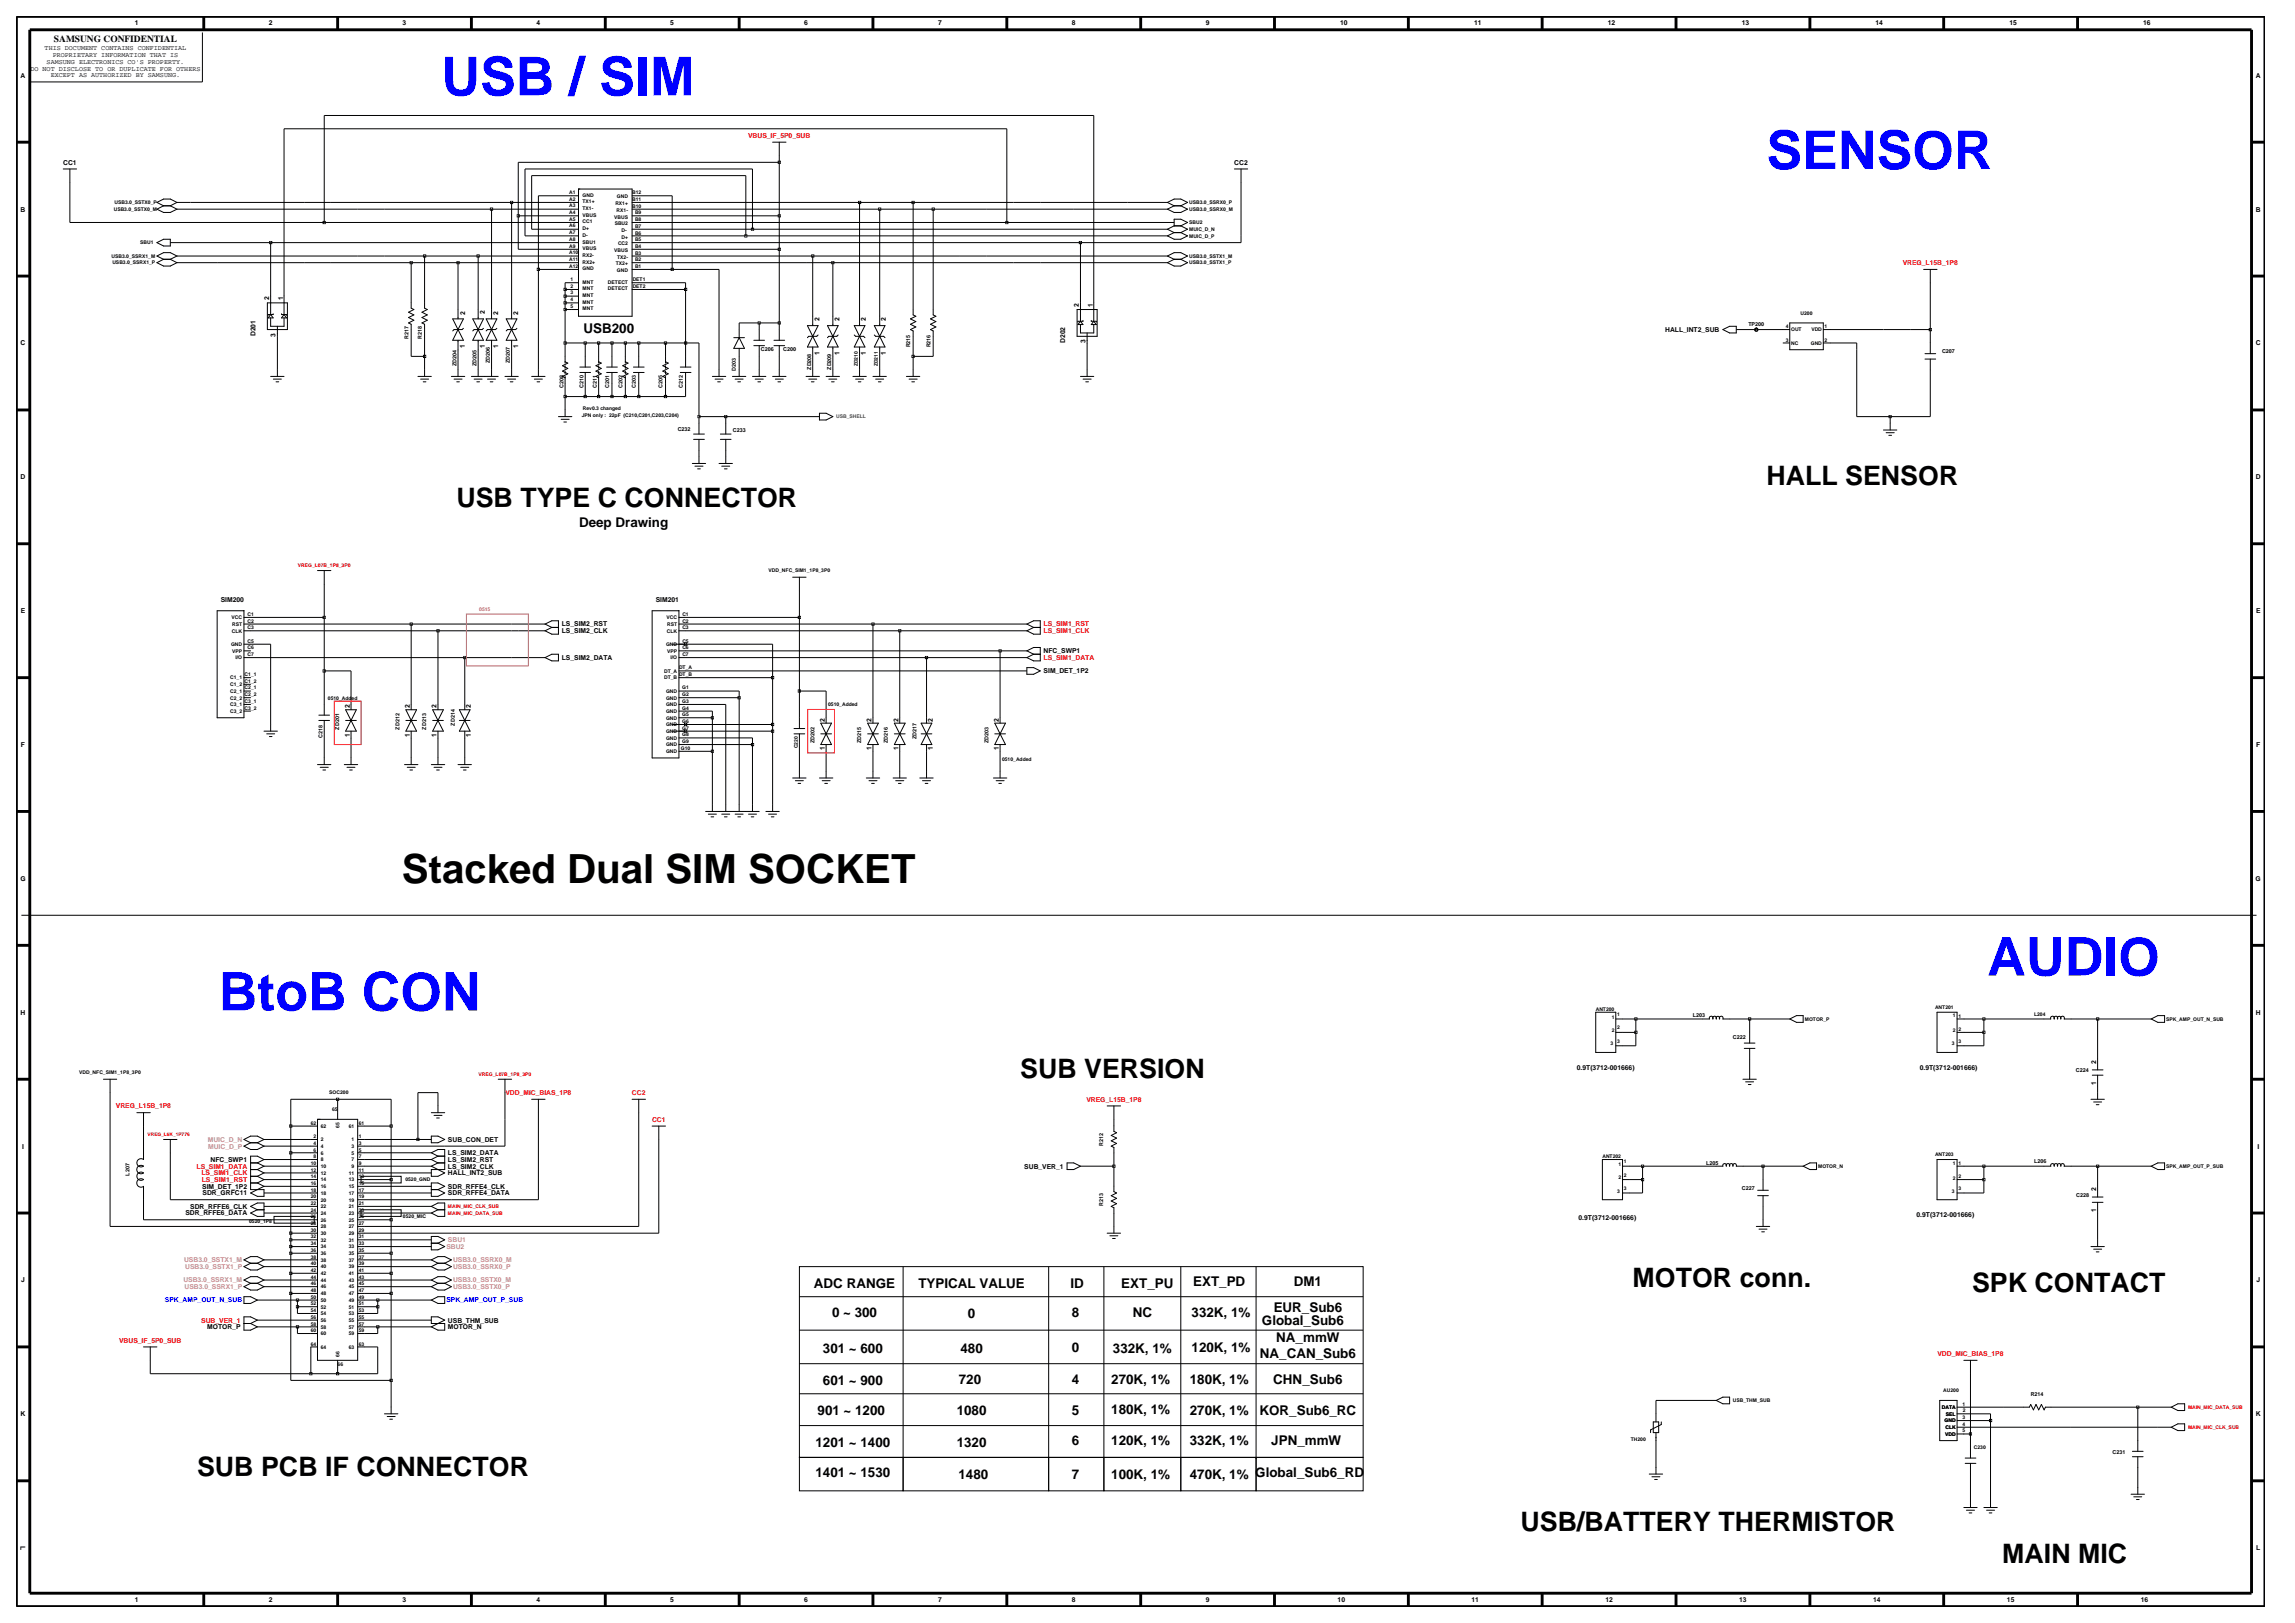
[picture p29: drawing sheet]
<svg xmlns="http://www.w3.org/2000/svg" width="420mm" height="297mm" viewBox="0 0 420 297" stroke-linecap="round" stroke-linejoin="round" font-family="sans-serif">
<defs><g id="words">
<g font-size="9.8" fill="#00f">
<text x="80.8" y="17.4">USB / SIM</text>
<text x="323.3" y="30.9">SENSOR</text>
<text x="363.7" y="178.5">AUDIO</text>
<text x="40" y="184.9">BtoB CON</text>
</g>
<text font-size="7.4" x="73.6" y="161.5">Stacked Dual SIM SOCKET</text>
<g font-size="4.9">
<text x="323.3" y="88.8">HALL SENSOR</text>
<text x="83.5" y="92.8">USB TYPE C CONNECTOR</text>
<text x="186.7" y="197.2">SUB VERSION</text>
<text x="298.8" y="235.4">MOTOR conn.</text>
<text x="360.9" y="236.4">SPK CONTACT</text>
<text x="36.1" y="270.1">SUB PCB IF CONNECTOR</text>
<text x="278.3" y="280.1">USB/BATTERY THERMISTOR</text>
<text x="366.4" y="286">MAIN MIC</text>
</g>
<g font-size="2.5">
<text x="106.8" y="60.9">USB200</text>
<text x="106" y="96.4">Deep Drawing</text>
<text x="149" y="235.7">ADC RANGE</text>
<text x="168.1" y="235.7">TYPICAL VALUE</text>
<text x="195.9" y="235.7">ID</text>
<text x="205.2" y="235.7">EXT_PU</text>
<text x="218.4" y="235.4">EXT_PD</text>
<text x="233.1" y="240">EUR_Sub6</text>
<text x="236.8" y="235.4">DM1</text>
<text x="152.3" y="240.9">0 ~ 300</text>
<text x="177.1" y="241.2">0</text>
<text x="196.1" y="240.9">8</text>
<text x="207.3" y="240.9">NC</text>
<text x="218.1" y="240.9">332K, 1%</text>
<text x="230.9" y="242.4">Global_Sub6</text>
<text x="233.6" y="245.5">NA_mmW</text>
<text x="150.6" y="247.6">301 ~ 600</text>
<text x="175.8" y="247.6">480</text>
<text x="196.1" y="247.3">0</text>
<text x="203.7" y="247.6">332K, 1%</text>
<text x="218.1" y="247.3">120K, 1%</text>
<text x="230.6" y="248.6">NA_CAN_Sub6</text>
<text x="150.6" y="253.5">601 ~ 900</text>
<text x="175.5" y="253.2">720</text>
<text x="196.1" y="253.2">4</text>
<text x="203.4" y="253.2">270K, 1%</text>
<text x="217.7" y="253.2">180K, 1%</text>
<text x="233" y="253.2">CHN_Sub6</text>
<text x="149.6" y="259">901 ~ 1200</text>
<text x="175.1" y="259">1080</text>
<text x="196.1" y="259">5</text>
<text x="203.4" y="258.7">180K, 1%</text>
<text x="217.7" y="259">270K, 1%</text>
<text x="230.5" y="259">KOR_Sub6_RC</text>
<text x="149.2" y="264.8">1201 ~ 1400</text>
<text x="175.1" y="264.8">1320</text>
<text x="196.1" y="264.5">6</text>
<text x="203.4" y="264.5">120K, 1%</text>
<text x="217.7" y="264.5">332K, 1%</text>
<text x="232.7" y="264.5">JPN_mmW</text>
<text x="149.2" y="270.3">1401 ~ 1530</text>
<text x="175.4" y="270.6">1480</text>
<text x="196.1" y="270.6">7</text>
<text x="203.4" y="270.6">100K, 1%</text>
<text x="217.7" y="270.6">470K, 1% Global_Sub6_RD</text>
</g>
<text font-size="1.7" x="9.9" y="7.7">SAMSUNG CONFIDENTIAL</text>
<g font-size="1.2">
<text x="24.7" y="4.7">1</text>
<text x="49.2" y="4.7">2</text>
<text x="73.7" y="4.7">3</text>
<text x="98.2" y="4.7">4</text>
<text x="122.7" y="4.7">5</text>
<text x="147.2" y="4.7">6</text>
<text x="171.7" y="4.7">7</text>
<text x="196.2" y="4.7">8</text>
<text x="220.7" y="4.7">9</text>
<text x="245.3" y="4.7">10</text>
<text x="269.8" y="4.7">11</text>
<text x="294.3" y="4.7">12</text>
<text x="318.7" y="4.7">13</text>
<text x="343.2" y="4.7">14</text>
<text x="367.7" y="4.7">15</text>
<text x="392.2" y="4.7">16</text>
<text x="8.2" y="9.2">THIS DOCUMENT CONTAINS CONFIDENTIAL</text>
<text x="8.5" y="11.7">SAMSUNG ELECTRONICS CO'S PROPERTY.</text>
<text x="9.6" y="10.5">PROPRIETARY INFORMATION THAT IS</text>
<text x="3.8" y="14.2">A</text>
<text x="5.6" y="12.9">DO NOT DISCLOSE TO OR DUPLICATE FOR OTHERS</text>
<text x="9.3" y="14.1">EXCEPT AS AUTHORIZED BY SAMSUNG.</text>
<text x="412.8" y="14.2">A</text>
<text x="11.6" y="30.1">CC1</text>
<text x="225.9" y="30.1">CC2</text>
<text x="3.8" y="38.7">B</text>
<text x="412.8" y="38.7">B</text>
<text x="49.2" y="55" transform="rotate(-90 49.2 55)">2</text>
<text x="51.8" y="55" transform="rotate(-90 51.8 55)">1</text>
<text x="85.1" y="57.6" transform="rotate(-90 85.1 57.6)">2</text>
<text x="88.7" y="57.5" transform="rotate(-90 88.7 57.5)">2</text>
<text x="91.2" y="57.6" transform="rotate(-90 91.2 57.6)">2</text>
<text x="94.8" y="57.6" transform="rotate(-90 94.8 57.6)">2</text>
<text x="150" y="58.7" transform="rotate(-90 150 58.7)">2</text>
<text x="153.6" y="58.7" transform="rotate(-90 153.6 58.7)">2</text>
<text x="158.4" y="58.8" transform="rotate(-90 158.4 58.8)">2</text>
<text x="162.1" y="58.8" transform="rotate(-90 162.1 58.8)">2</text>
<text x="197.4" y="56.2" transform="rotate(-90 197.4 56.2)">2</text>
<text x="200" y="56.2" transform="rotate(-90 200 56.2)">1</text>
<text x="3.8" y="63.2">C</text>
<text x="46.8" y="61.5" transform="rotate(-90 46.8 61.5)">D201</text>
<text x="50.4" y="61.6" transform="rotate(-90 50.4 61.6)">3</text>
<text x="85.1" y="63.7" transform="rotate(-90 85.1 63.7)">1</text>
<text x="88.7" y="63.7" transform="rotate(-90 88.7 63.7)">1</text>
<text x="91.2" y="63.7" transform="rotate(-90 91.2 63.7)">1</text>
<text x="94.8" y="63.7" transform="rotate(-90 94.8 63.7)">1</text>
<text x="150" y="64.9" transform="rotate(-90 150 64.9)">1</text>
<text x="153.6" y="64.9" transform="rotate(-90 153.6 64.9)">1</text>
<text x="158.4" y="65" transform="rotate(-90 158.4 65)">1</text>
<text x="162.1" y="65" transform="rotate(-90 162.1 65)">1</text>
<text x="195" y="62.8" transform="rotate(-90 195 62.8)">D202</text>
<text x="198.6" y="62.8" transform="rotate(-90 198.6 62.8)">3</text>
<text x="304.7" y="60.8">HALL_INT2_SUB</text>
<text x="412.8" y="63.2">C</text>
<text x="3.8" y="87.7">D</text>
<text x="412.8" y="87.7">D</text>
<text x="3.8" y="112.2">E</text>
<text x="40.4" y="110.2">SIM200</text>
<text x="120" y="110.2">SIM201</text>
<text x="412.9" y="112.2">E</text>
<text x="102.8" y="114.6">LS_SIM2_RST</text>
<text x="102.8" y="115.9">LS_SIM2_CLK</text>
<text x="191" y="119.5">NFC_SWP1</text>
<text x="102.8" y="120.8">LS_SIM2_DATA</text>
<text x="191" y="123.2">SIM_DET_1P2</text>
<text x="64" y="129.6" transform="rotate(-90 64 129.6)">2</text>
<text x="75" y="129.6" transform="rotate(-90 75 129.6)">2</text>
<text x="79.9" y="129.6" transform="rotate(-90 79.9 129.6)">2</text>
<text x="86.2" y="129.6" transform="rotate(-90 86.2 129.6)">2</text>
<text x="3.8" y="136.7">F</text>
<text x="64" y="134.8" transform="rotate(-90 64 134.8)">1</text>
<text x="75" y="134.8" transform="rotate(-90 75 134.8)">1</text>
<text x="79.9" y="134.8" transform="rotate(-90 79.9 134.8)">1</text>
<text x="86.2" y="134.8" transform="rotate(-90 86.2 134.8)">1</text>
<text x="150.9" y="137.2" transform="rotate(-90 150.9 137.2)">1</text>
<text x="150.9" y="132" transform="rotate(-90 150.9 132)">2</text>
<text x="159.5" y="137.2" transform="rotate(-90 159.5 137.2)">1</text>
<text x="159.5" y="132" transform="rotate(-90 159.5 132)">2</text>
<text x="164.4" y="137.2" transform="rotate(-90 164.4 137.2)">1</text>
<text x="164.4" y="132" transform="rotate(-90 164.4 132)">2</text>
<text x="170.7" y="137.2" transform="rotate(-90 170.7 137.2)">1</text>
<text x="170.7" y="132" transform="rotate(-90 170.7 132)">2</text>
<text x="182.8" y="137.2" transform="rotate(-90 182.8 137.2)">1</text>
<text x="182.8" y="132" transform="rotate(-90 182.8 132)">2</text>
<text x="412.9" y="136.7">F</text>
<text x="3.7" y="161.2">G</text>
<text x="412.8" y="161.2">G</text>
<text x="3.8" y="185.7">H</text>
<text x="412.8" y="185.7">H</text>
<text x="288.6" y="195.8">0.9T(3712-001666)</text>
<text x="351.3" y="195.8">0.9T(3712-001666)</text>
<text x="383.6" y="194.7" transform="rotate(-90 383.6 194.7)">2</text>
<text x="383.6" y="198.5" transform="rotate(-90 383.6 198.5)">1</text>
<text x="82" y="209">SUB_CON_DET</text>
<text x="4" y="210.2">I</text>
<text x="38.5" y="212.6">NFC_SWP1</text>
<text x="82" y="211.4">LS_SIM2_DATA</text>
<text x="82" y="212.6">LS_SIM2_RST</text>
<text x="82" y="215.1">HALL_INT2_SUB</text>
<text x="82" y="213.8">LS_SIM2_CLK</text>
<text x="187.5" y="213.8">SUB_VER_1</text>
<text x="413.1" y="210.2">I</text>
<text x="34.8" y="221.2">SDR_RFFE6_CLK</text>
<text x="37" y="217.5">SIM_DET_1P2</text>
<text x="37.1" y="218.7">SDR_GRFC11</text>
<text x="82" y="218.7">SDR_RFFE4_DATA</text>
<text x="82" y="217.5">SDR_RFFE4_CLK</text>
<text x="383.6" y="221.7" transform="rotate(-90 383.6 221.7)">1</text>
<text x="383.6" y="218" transform="rotate(-90 383.6 218)">2</text>
<text x="33.9" y="222.4">SDR_RFFE6_DATA</text>
<text x="288.9" y="223.3">0.9T(3712-001666)</text>
<text x="350.7" y="222.7">0.9T(3712-001666)</text>
<text x="3.9" y="234.7">J</text>
<text x="412.9" y="234.7">J</text>
<text x="37.9" y="243.2">MOTOR_P</text>
<text x="82" y="243.2">MOTOR_N</text>
<text x="82" y="242">USB_THM_SUB</text>
<text x="3.8" y="259.2">K</text>
<text x="412.8" y="259.2">K</text>
<text x="3.8" y="282.8" transform="rotate(90 3.8 282.8)">L</text>
<text x="412.9" y="283.7">L</text>
<text x="24.7" y="293.2">1</text>
<text x="49.2" y="293.2">2</text>
<text x="73.7" y="293.2">3</text>
<text x="98.2" y="293.2">4</text>
<text x="122.7" y="293.2">5</text>
<text x="147.2" y="293.2">6</text>
<text x="171.7" y="293.2">7</text>
<text x="196.2" y="293.2">8</text>
<text x="220.7" y="293.2">9</text>
<text x="244.8" y="293.2">10</text>
<text x="269.3" y="293.2">11</text>
<text x="293.8" y="293.2">12</text>
<text x="318.3" y="293.2">13</text>
<text x="342.8" y="293.2">14</text>
<text x="367.3" y="293.2">15</text>
<text x="391.8" y="293.2">16</text>
</g>
<g font-size="1.2" fill="#f00">
<text x="136.9" y="25.2">VBUS_IF_5P0_SUB</text>
<text x="348.2" y="48.5">VREG_L15B_1P8</text>
<text x="191" y="115.9">LS_SIM1_CLK</text>
<text x="191" y="114.6">LS_SIM1_RST</text>
<text x="191" y="120.8">LS_SIM1_DATA</text>
<text x="21.2" y="202.8">VREG_L15B_1P8</text>
<text x="92.5" y="200.4">VDD_MIC_BIAS_1P8</text>
<text x="115.7" y="200.4">CC2</text>
<text x="198.8" y="201.6">VREG_L15B_1P8</text>
<text x="119.3" y="205.3">CC1</text>
<text x="36" y="213.8">LS_SIM1_DATA</text>
<text x="36.9" y="215.1">LS_SIM1_CLK</text>
<text x="36.9" y="216.3">LS_SIM1_RST</text>
<text x="21.8" y="245.7">VBUS_IF_5P0_SUB</text>
<text x="36.8" y="242">SUB_VER_1</text>
<text x="354.6" y="248.1">VDD_MIC_BIAS_1P8</text>
</g>
<g font-size="1.2" fill="#bc8f8f">
<text x="38" y="209">MUIC_D_N</text>
<text x="38.1" y="210.2">MUIC_D_P</text>
<text x="82" y="227.3">SBU1</text>
<text x="33.7" y="231">USB3.0_SSTX1_M</text>
<text x="33.9" y="232.2">USB3.0_SSTX1_P</text>
<text x="81.7" y="228.5">SBU2</text>
<text x="82.9" y="231">USB3.0_SSRX0_M</text>
<text x="82.9" y="232.2">USB3.0_SSRX0_P</text>
<text x="33.6" y="234.7">USB3.0_SSRX1_M</text>
<text x="33.8" y="235.9">USB3.0_SSRX1_P</text>
<text x="82.9" y="235.9">USB3.0_SSTX0_P</text>
<text x="82.9" y="234.7">USB3.0_SSTX0_M</text>
</g>
<g font-size="1.2" fill="#00f">
<text x="30.2" y="238.3">SPK_AMP_OUT_N_SUB</text>
<text x="81.7" y="238.3">SPK_AMP_OUT_P_SUB</text>
</g>
<g font-size="1">
<text x="320" y="59.7">TP200</text>
<text x="74.7" y="62.1" transform="rotate(-90 74.7 62.1)">R217</text>
<text x="77.2" y="62.1" transform="rotate(-90 77.2 62.1)">R218</text>
<text x="139.2" y="64.3">C206</text>
<text x="143.3" y="64.3">C200</text>
<text x="166.6" y="63.6" transform="rotate(-90 166.6 63.6)">R215</text>
<text x="170.3" y="63.6" transform="rotate(-90 170.3 63.6)">R216</text>
<text x="355.4" y="64.6">C207</text>
<text x="83.5" y="67" transform="rotate(-90 83.5 67)">ZD204</text>
<text x="87.2" y="67" transform="rotate(-90 87.2 67)">ZD205</text>
<text x="89.6" y="66.4" transform="rotate(-90 89.6 66.4)">ZD206</text>
<text x="93.3" y="66.4" transform="rotate(-90 93.3 66.4)">ZD207</text>
<text x="103.1" y="71" transform="rotate(-90 103.1 71)">C208</text>
<text x="106.8" y="71" transform="rotate(-90 106.8 71)">C210</text>
<text x="109.2" y="71" transform="rotate(-90 109.2 71)">C211</text>
<text x="111.5" y="70.9" transform="rotate(-90 111.5 70.9)">C201</text>
<text x="113.9" y="70.9" transform="rotate(-90 113.9 70.9)">C202</text>
<text x="116.4" y="70.9" transform="rotate(-90 116.4 70.9)">C203</text>
<text x="121.3" y="70.9" transform="rotate(-90 121.3 70.9)">C205</text>
<text x="125" y="70.9" transform="rotate(-90 125 70.9)">C212</text>
<text x="134.7" y="67.9" transform="rotate(-90 134.7 67.9)">D203</text>
<text x="148.4" y="67.7" transform="rotate(-90 148.4 67.7)">ZD208</text>
<text x="152.1" y="67.7" transform="rotate(-90 152.1 67.7)">ZD209</text>
<text x="124" y="78.8">C232</text>
<text x="134.1" y="79.1">C233</text>
<text x="59" y="135" transform="rotate(-90 59 135)">C218</text>
<text x="62.1" y="133.5" transform="rotate(-90 62.1 133.5)">ZD201</text>
<text x="73.1" y="133.5" transform="rotate(-90 73.1 133.5)">ZD212</text>
<text x="78" y="133.5" transform="rotate(-90 78 133.5)">ZD213</text>
<text x="83.2" y="132.8" transform="rotate(-90 83.2 132.8)">ZD214</text>
<text x="149" y="135.9" transform="rotate(-90 149 135.9)">ZD202</text>
<text x="157.6" y="135.9" transform="rotate(-90 157.6 135.9)">ZD215</text>
<text x="162.5" y="135.9" transform="rotate(-90 162.5 135.9)">ZD216</text>
<text x="167.7" y="135.2" transform="rotate(-90 167.7 135.2)">ZD217</text>
<text x="180.9" y="135.9" transform="rotate(-90 180.9 135.9)">ZD203</text>
<text x="309.8" y="186.2">L203</text>
<text x="317.1" y="190.1">C222</text>
<text x="379.9" y="196.3">C224</text>
<text x="201.9" y="209.7" transform="rotate(-90 201.9 209.7)">R212</text>
<text x="23.7" y="215.1" transform="rotate(-90 23.7 215.1)">L207</text>
<text x="312.2" y="213.1">L205</text>
<text x="372.3" y="212.9">L206</text>
<text x="201.9" y="220.8" transform="rotate(-90 201.9 220.8)">R213</text>
<text x="318.8" y="217.8">C227</text>
<text x="380" y="219">C228</text>
<text x="371.6" y="255.5">R214</text>
<text x="386.6" y="266.1">C231</text>
</g>
<g font-size=".9">
<text x="104.2" y="35.5">A1</text>
<text x="106.6" y="36">GND</text>
<text x="115.7" y="35.6">B12</text>
<text x="20.8" y="38.6">USB3.0_SSTX0_M</text>
<text x="21" y="37.4">USB3.0_SSTX0_P</text>
<text x="104.2" y="39.2">A4</text>
<text x="104.2" y="40.4">A5</text>
<text x="104.2" y="41.6">A6</text>
<text x="104.2" y="36.7">A2</text>
<text x="104.2" y="37.9">A3</text>
<text x="106.6" y="39.7">VBUS</text>
<text x="106.6" y="40.9">CC1</text>
<text x="106.6" y="37.2">TX1+</text>
<text x="106.6" y="38.4">TX1-</text>
<text x="112.4" y="40">VBUS</text>
<text x="112.5" y="41.2">SBU2</text>
<text x="112.6" y="37.5">RX1+</text>
<text x="112.8" y="38.8">RX1-</text>
<text x="112.9" y="36.3">GND</text>
<text x="115.7" y="36.8">B11</text>
<text x="115.7" y="38">B10</text>
<text x="116.2" y="41.7">B7</text>
<text x="116.2" y="40.5">B8</text>
<text x="116.2" y="39.2">B9</text>
<text x="217.6" y="41">SBU2</text>
<text x="217.6" y="37.4">USB3.0_SSRX0_P</text>
<text x="217.6" y="38.6">USB3.0_SSRX0_M</text>
<text x="20.4" y="47.2">USB3.0_SSRX1_M</text>
<text x="25.7" y="44.7">SBU1</text>
<text x="104.2" y="42.9">A7</text>
<text x="104.2" y="44.1">A8</text>
<text x="104.2" y="45.3">A9</text>
<text x="104.2" y="46.5">A10</text>
<text x="104.2" y="47.8">A11</text>
<text x="106.6" y="42.1">D+</text>
<text x="106.6" y="43.3">D-</text>
<text x="106.6" y="44.6">SBU1</text>
<text x="106.6" y="45.8">VBUS</text>
<text x="106.6" y="47">RX2-</text>
<text x="112.4" y="46.1">VBUS</text>
<text x="112.9" y="47.3">TX2-</text>
<text x="113.1" y="44.9">CC2</text>
<text x="113.7" y="42.4">D-</text>
<text x="113.7" y="43.7">D+</text>
<text x="116.2" y="47.8">B2</text>
<text x="116.2" y="46.6">B3</text>
<text x="116.2" y="45.4">B4</text>
<text x="116.2" y="44.2">B5</text>
<text x="116.2" y="42.9">B6</text>
<text x="217.6" y="47.2">USB3.0_SSTX1_M</text>
<text x="217.6" y="43.5">MUIC_D_P</text>
<text x="217.6" y="42.3">MUIC_D_N</text>
<text x="20.6" y="48.4">USB3.0_SSRX1_P</text>
<text x="104.2" y="49">A12</text>
<text x="104.4" y="51.4">1</text>
<text x="104.4" y="52.6">2</text>
<text x="104.4" y="53.9">3</text>
<text x="106.6" y="48.2">RX2+</text>
<text x="106.6" y="49.5">GND</text>
<text x="106.6" y="51.9">MNT</text>
<text x="106.6" y="53.1">MNT</text>
<text x="111.3" y="51.9">DETECT</text>
<text x="111.3" y="53.1">DETECT</text>
<text x="112.7" y="48.6">TX2+</text>
<text x="112.9" y="49.8">GND</text>
<text x="115.8" y="51.4">DET1</text>
<text x="115.8" y="52.6">DET2</text>
<text x="116.2" y="49.1">B1</text>
<text x="217.6" y="48.4">USB3.0_SSTX1_P</text>
<text x="104.4" y="55.1">4</text>
<text x="104.4" y="56.3">5</text>
<text x="106.6" y="55.6">MNT</text>
<text x="106.6" y="56.8">MNT</text>
<text x="106.6" y="54.4">MNT</text>
<text x="329.5" y="57.6">U200</text>
<text x="326.8" y="62.5">3</text>
<text x="326.8" y="60.1">4</text>
<text x="327.8" y="60.6">OUT</text>
<text x="327.8" y="63.1">NC</text>
<text x="331.4" y="63.1">GND</text>
<text x="331.5" y="60.6">VDD</text>
<text x="333.9" y="60.1">1</text>
<text x="333.9" y="62.5">2</text>
<text x="157" y="67" transform="rotate(-90 157 67)">ZD210</text>
<text x="160.7" y="67" transform="rotate(-90 160.7 67)">ZD211</text>
<text x="106.5" y="76.3">JPN only : 22pF (C210,C201,C203,C204)</text>
<text x="106.7" y="75">Rev0.3 changed</text>
<text x="140.7" y="104.7">VDD_NFC_SIM1_1P8_3P0</text>
<text x="42.4" y="113.3">VCC</text>
<text x="45.3" y="112.7">C1</text>
<text x="45.3" y="113.9">C2</text>
<text x="122" y="113.3">VCC</text>
<text x="124.9" y="112.7">C1</text>
<text x="124.9" y="113.9">C2</text>
<text x="42.3" y="118.2">GND</text>
<text x="42.4" y="115.8">CLK</text>
<text x="42.5" y="119.4">VPP</text>
<text x="42.5" y="114.5">RST</text>
<text x="45.3" y="118.8">C6</text>
<text x="45.3" y="115.1">C3</text>
<text x="45.3" y="117.6">C5</text>
<text x="121.9" y="118.2">GND</text>
<text x="122" y="115.8">CLK</text>
<text x="122.1" y="119.4">VPP</text>
<text x="122.1" y="114.5">RST</text>
<text x="124.9" y="118.8">C6</text>
<text x="124.9" y="115.1">C3</text>
<text x="124.9" y="117.6">C5</text>
<text x="42.1" y="124.3">C1_1</text>
<text x="42.1" y="125.5">C1_2</text>
<text x="43.1" y="120.7">I/O</text>
<text x="44.8" y="123.7">C1_1</text>
<text x="44.8" y="124.9">C1_2</text>
<text x="45.3" y="120">C7</text>
<text x="121.5" y="123.1">DT_A</text>
<text x="121.5" y="124.3">DT_B</text>
<text x="122.7" y="120.7">I/O</text>
<text x="124.3" y="122.5">DT_A</text>
<text x="124.3" y="123.7">DT_B</text>
<text x="124.9" y="120">C7</text>
<text x="42.1" y="126.8">C2_1</text>
<text x="42.1" y="128">C2_2</text>
<text x="42.1" y="129.2">C3_1</text>
<text x="42.1" y="130.5">C3_2</text>
<text x="44.8" y="126.2">C2_1</text>
<text x="44.8" y="127.4">C2_2</text>
<text x="44.8" y="128.6">C3_1</text>
<text x="44.8" y="129.8">C3_2</text>
<text x="60" y="128">0510_Added</text>
<text x="121.9" y="131.7">GND</text>
<text x="121.9" y="126.8">GND</text>
<text x="121.9" y="128">GND</text>
<text x="121.9" y="129.2">GND</text>
<text x="121.9" y="130.5">GND</text>
<text x="124.9" y="129.8">G4</text>
<text x="124.9" y="131.1">G5</text>
<text x="124.9" y="126.2">G1</text>
<text x="124.9" y="127.4">G2</text>
<text x="124.9" y="128.6">G3</text>
<text x="151.6" y="129.2">0510_Added</text>
<text x="121.9" y="132.9">GND</text>
<text x="121.9" y="134.1">GND</text>
<text x="121.9" y="135.4">GND</text>
<text x="121.9" y="136.6">GND</text>
<text x="121.9" y="137.8">GND</text>
<text x="124.6" y="137.2">G10</text>
<text x="124.9" y="132.3">G6</text>
<text x="124.9" y="133.5">G7</text>
<text x="124.9" y="134.7">G8</text>
<text x="124.9" y="136">G9</text>
<text x="146" y="136.9" transform="rotate(-90 146 136.9)">C220</text>
<text x="183.4" y="139.3">0510_Added</text>
<text x="292" y="184.9">ANT200</text>
<text x="295.9" y="185.9">1</text>
<text x="354.1" y="184.6">ANT201</text>
<text x="372.3" y="185.9">L204</text>
<text x="294.7" y="191.3">3</text>
<text x="295" y="186.4">1</text>
<text x="295" y="188.8">2</text>
<text x="295.9" y="188.3">2</text>
<text x="295.9" y="190.8">3</text>
<text x="330.3" y="186.8">MOTOR_P</text>
<text x="357.2" y="191.3">3</text>
<text x="357.4" y="186.2">1</text>
<text x="357.4" y="188.9">2</text>
<text x="358.4" y="186.2">1</text>
<text x="358.4" y="188.7">2</text>
<text x="358.4" y="190.8">3</text>
<text x="396.4" y="186.8">SPK_AMP_OUT_N_SUB</text>
<text x="14.5" y="196.6">VDD_NFC_SIM1_1P8_3P0</text>
<text x="60.3" y="200.2">SOC200</text>
<text x="60.8" y="203.4">65</text>
<text x="56.9" y="205.8">62</text>
<text x="57.4" y="209.5">4</text>
<text x="57.4" y="208.3">2</text>
<text x="58.7" y="206.4">62</text>
<text x="58.7" y="208.8">2</text>
<text x="62.1" y="206.5" transform="rotate(-90 62.1 206.5)">65</text>
<text x="63.8" y="206.4">61</text>
<text x="64.3" y="208.8">1</text>
<text x="65.7" y="205.8">61</text>
<text x="65.7" y="209.5">3</text>
<text x="65.7" y="208.3">1</text>
<text x="56.9" y="214.4">12</text>
<text x="56.9" y="215.6">14</text>
<text x="56.9" y="213.1">10</text>
<text x="57.4" y="211.9">8</text>
<text x="57.4" y="210.7">6</text>
<text x="58.7" y="212.5">8</text>
<text x="58.7" y="211.3">6</text>
<text x="58.7" y="210.1">4</text>
<text x="58.7" y="215">12</text>
<text x="58.7" y="213.7">10</text>
<text x="63.8" y="215">11</text>
<text x="64.3" y="212.5">7</text>
<text x="64.3" y="213.7">9</text>
<text x="64.3" y="211.3">5</text>
<text x="64.3" y="210.1">3</text>
<text x="65.7" y="214.4">11</text>
<text x="65.7" y="215.6">13</text>
<text x="65.7" y="213.1">9</text>
<text x="65.7" y="211.9">7</text>
<text x="65.7" y="210.7">5</text>
<text x="293.2" y="211.9">ANT202</text>
<text x="296.2" y="213.3">1</text>
<text x="296.2" y="215.8">2</text>
<text x="297.2" y="212.8">1</text>
<text x="297.2" y="215.3">2</text>
<text x="332.7" y="213.7">MOTOR_N</text>
<text x="354.1" y="211.6">ANT203</text>
<text x="357.4" y="215.8">2</text>
<text x="357.4" y="213.1">1</text>
<text x="358.4" y="215.6">2</text>
<text x="358.4" y="213.1">1</text>
<text x="396.4" y="213.7">SPK_AMP_OUT_P_SUB</text>
<text x="56.9" y="219.3">20</text>
<text x="56.9" y="220.5">22</text>
<text x="56.9" y="221.7">24</text>
<text x="56.9" y="216.8">16</text>
<text x="56.9" y="218.1">18</text>
<text x="58.7" y="219.9">20</text>
<text x="58.7" y="221.1">22</text>
<text x="58.7" y="216.2">14</text>
<text x="58.7" y="217.4">16</text>
<text x="58.7" y="218.6">18</text>
<text x="63.8" y="219.9">19</text>
<text x="63.8" y="221.1">21</text>
<text x="63.8" y="216.2">13</text>
<text x="63.8" y="217.4">15</text>
<text x="63.8" y="218.6">17</text>
<text x="65.7" y="219.3">19</text>
<text x="65.7" y="220.5">21</text>
<text x="65.7" y="221.7">23</text>
<text x="65.7" y="216.8">15</text>
<text x="65.7" y="218.1">17</text>
<text x="74.2" y="216.2">0520_GND</text>
<text x="295.9" y="218.2">3</text>
<text x="297.2" y="217.7">3</text>
<text x="357.2" y="218.2">3</text>
<text x="358.4" y="217.7">3</text>
<text x="45.6" y="223.8">0520_1P8</text>
<text x="56.9" y="227.9">34</text>
<text x="56.9" y="223">26</text>
<text x="56.9" y="224.2">28</text>
<text x="56.9" y="225.4">30</text>
<text x="56.9" y="226.6">32</text>
<text x="58.7" y="223.5">26</text>
<text x="58.7" y="224.7">28</text>
<text x="58.7" y="226">30</text>
<text x="58.7" y="227.2">32</text>
<text x="58.7" y="222.3">24</text>
<text x="63.8" y="224.7">27</text>
<text x="63.8" y="226">29</text>
<text x="63.8" y="227.2">31</text>
<text x="63.8" y="222.3">23</text>
<text x="63.8" y="223.5">25</text>
<text x="65.7" y="227.9">33</text>
<text x="65.7" y="223">25</text>
<text x="65.7" y="224.2">27</text>
<text x="65.7" y="225.4">29</text>
<text x="65.7" y="226.6">31</text>
<text x="73.7" y="222.9">0520_MIC</text>
<text x="56.9" y="231.5">40</text>
<text x="56.9" y="232.7">42</text>
<text x="56.9" y="234">44</text>
<text x="56.9" y="229.1">36</text>
<text x="56.9" y="230.3">38</text>
<text x="58.7" y="232.1">40</text>
<text x="58.7" y="233.3">42</text>
<text x="58.7" y="228.4">34</text>
<text x="58.7" y="229.7">36</text>
<text x="58.7" y="230.9">38</text>
<text x="63.8" y="233.3">41</text>
<text x="63.8" y="228.4">33</text>
<text x="63.8" y="229.7">35</text>
<text x="63.8" y="230.9">37</text>
<text x="63.8" y="232.1">39</text>
<text x="65.7" y="232.7">41</text>
<text x="65.7" y="234">43</text>
<text x="65.7" y="229.1">35</text>
<text x="65.7" y="230.3">37</text>
<text x="65.7" y="231.5">39</text>
<text x="56.9" y="236.4">48</text>
<text x="56.9" y="237.6">50</text>
<text x="56.9" y="238.9">52</text>
<text x="56.9" y="235.2">46</text>
<text x="58.7" y="237">48</text>
<text x="58.7" y="238.2">50</text>
<text x="58.7" y="239.4">52</text>
<text x="58.7" y="234.6">44</text>
<text x="58.7" y="235.8">46</text>
<text x="63.8" y="238.2">49</text>
<text x="63.8" y="239.4">51</text>
<text x="63.8" y="234.6">43</text>
<text x="63.8" y="235.8">45</text>
<text x="63.8" y="237">47</text>
<text x="65.7" y="236.4">47</text>
<text x="65.7" y="237.6">49</text>
<text x="65.7" y="238.9">51</text>
<text x="65.7" y="235.2">45</text>
<text x="56.9" y="240.1">54</text>
<text x="56.9" y="241.3">56</text>
<text x="56.9" y="242.6">58</text>
<text x="56.9" y="243.8">60</text>
<text x="58.7" y="241.9">56</text>
<text x="58.7" y="243.1">58</text>
<text x="58.7" y="244.3">60</text>
<text x="58.7" y="240.7">54</text>
<text x="63.8" y="241.9">55</text>
<text x="63.8" y="243.1">57</text>
<text x="63.8" y="244.3">59</text>
<text x="63.8" y="240.7">53</text>
<text x="65.7" y="241.3">55</text>
<text x="65.7" y="242.6">57</text>
<text x="65.7" y="243.8">59</text>
<text x="65.7" y="240.1">53</text>
<text x="56.9" y="246.2">64</text>
<text x="58.7" y="246.8">64</text>
<text x="61.8" y="249.9">66</text>
<text x="62.1" y="248.3" transform="rotate(-90 62.1 248.3)">66</text>
<text x="63.8" y="246.8">63</text>
<text x="65.7" y="246.2">63</text>
<text x="317.1" y="256.6">USB_THM_SUB</text>
<text x="355.4" y="257.8">DATA</text>
<text x="355.6" y="254.8">AU200</text>
<text x="359.1" y="257.2">1</text>
<text x="298.4" y="263.6">TH200</text>
<text x="355.9" y="260.3">GND</text>
<text x="356" y="262.7">VDD</text>
<text x="356" y="261.5">CLK</text>
<text x="356.1" y="259">SEL</text>
<text x="359.1" y="260.9">4</text>
<text x="359.1" y="259.7">3</text>
<text x="359.1" y="262.1">5</text>
<text x="359.2" y="258.4">2</text>
<text x="361.2" y="265.1">C230</text>
</g>
<text font-size=".9" fill="#238e23" x="153" y="76.6">USB_SHELL</text>
<g font-size=".9" fill="#f00">
<text x="54.5" y="103.8">VREG_L07B_1P8_3P0</text>
<text x="87.6" y="196.9">VREG_L07B_1P8_3P0</text>
<text x="27" y="207.9">VREG_L6K_1P776</text>
<text x="82" y="221.1">MAIN_MIC_CLK_SUB</text>
<text x="82" y="222.3">MAIN_MIC_DATA_SUB</text>
<text x="400.4" y="257.8">MAIN_MIC_DATA_SUB</text>
<text x="400.4" y="261.5">MAIN_MIC_CLK_SUB</text>
</g>
<text font-size=".9" fill="#cc3299" x="87.7" y="111.8">0515</text>
</g></defs>
<!-- layer: MFD Layer /idea/tmp/Extended-Print.dk98.choi.sheet2.mfd -->
<g fill="none" stroke="#000" stroke-width=".18">
<path d="M37 5.9v9.1h-31.5M11.6 30.9h2.4M12.8 30.9v9.8h93.1M29.9 37.7h1.3M29.9 37.7l-1.2 .6 1.2 .6h1.3l1.2-.6M31.2 37.7l1.2 .6M32.4 37l-1.2-.6h-1.3l-1.2 .6 1.2 .7M32.4 37l-1.2 .7M32.4 37h73.5M32.4 38.3h73.5M90 38.3v20M93.6 37v21.3"/>
<path d="M94.8 39.5h11.1M105.9 35.8h-7.4v33.1M105.9 34.6h9.8v23.3h-9.8zM115.7 35.8h7.3v13.5M115.7 37h97.9M115.7 38.3h97.9M115.7 39.5h26.9M141.4 26h2.4M142.6 26v36.3M142.6 29.7h-47.8v15.9h11.1M157.3 37v22.6M161 38.3v21.3"/>
<path d="M167.1 37v20.6l.5 .3-1 .4 1 .5-1 .5 1 .5-1 .5 .5 .3v8.3M170.8 38.3v19.3l.5 .3-1 .4 1 .5-1 .5 1 .5-1 .5 .5 .3v4.6h-3.7M213.6 37l1.3-.6h1.2l1.2 .6-1.2 .7M213.6 37l1.3 .7M214.9 37.7h1.2M214.9 37.7l-1.3 .6M216.1 37.7l1.2 .6-1.2 .6h-1.2l-1.3-.6M225.9 30.9h2.4M227.1 30.9v13.5h-111.4M28.7 44.4l1.2-.6h1.3v1.2h-1.3zM29.9 47.4h1.3M29.9 47.4l-1.2 .7 1.2 .6h1.3l1.2-.6"/>
<path d="M31.2 47.4l1.2 .7M31.2 44.4h74.7M32.4 46.8l-1.2-.6h-1.3l-1.2 .6 1.2 .6M32.4 46.8l-1.2 .6M32.4 46.8h73.5M32.4 48.1h73.5M48.9 55.4h3.7v4.9h-3.7zM49.5 58.2v1.5h2.5v-1.5M49.5 44.4v13.2M49.5 57.6l.5 .6h-.9zM50 57.4v.2h-.9v.1M50.8 59.7v9.2"/>
<path d="M51.5 57.4v.2h.9v.1M52 57.6l.4 .6h-.9zM59.3 40.7v-19.6h140.9v37.7M75.2 48.1v8.3l.5 .2-.9 .5 .9 .5-.9 .5 .9 .5-.9 .5 .4 .2v5.9h2.5M77.7 46.8v9.6l.5 .2-1 .5 1 .5-1 .5 1 .5-1 .5 .5 .2v9.6M82.8 58.3h2l-1 2zM83.8 48.1v10.2M86.5 58.3h2l-1 2zM87.5 46.8v11.5M89 58.3h1.9l-.9 2zM92.6 58.3h2l-1 2zM98.5 49.3h7.4"/>
<path d="M103.4 56.6h2.5M103.4 53h2.5M103.4 54.2h2.5M103.4 55.4h2.5M105.9 51.7h-2.5v14.7M105.9 41.9h-8.6v-9.8h39.2v11.1M115.7 49.3h15.9v19.6M115.7 40.7h99.2M115.7 41.9h97.9M115.7 43.2h97.9M115.7 45.6h26.9M115.7 46.8h97.9"/>
<path d="M115.7 48.1h97.9M115.7 51.7h9.8v15.5M115.7 53h9.8M137.7 41.9v-11h-41.6v12.3h9.8M138.9 59.1v3.2M142.6 59.1h-7.3v2.7M147.8 59.6h1.9l-1 1.9zM148.7 46.8v12.8M151.4 59.6h2l-1 1.9zM152.4 48.1v11.5M156.3 59.6h2l-1 1.9zM160 59.6h2l-1 1.9z"/>
<path d="M184.3 40.7v-17.1h-132.3v34M197.1 56.6h3.7v4.9h-3.7zM197.7 44.4v14.4M197.7 59.4v1.5h2.5v-1.5M197.7 58.8l.5 .6h-.9zM198.2 58.6v.2h-.9v.1M199.7 58.6v.2h.9v.1M200.2 58.8l.4 .6h-.9zM213.6 41.9l1.3 .7M213.6 46.8l1.3-.6h1.2l1.2 .6-1.2 .6M213.6 46.8l1.3 .6M214.9 41.3v-1.2h1.2l1.2 .6-1.2 .6"/>
<path d="M214.9 41.3h1.2M214.9 47.4h1.2M214.9 42.6h1.2M214.9 41.3l-1.3 .6M214.9 47.4l-1.3 .7M214.9 42.6l-1.3 .6M216.1 47.4l1.2 .7-1.2 .6h-1.2l-1.3-.6M216.1 41.3l1.2 .6-1.2 .7M216.1 42.6l1.2 .6-1.2 .6h-1.2l-1.3-.6M327.5 59.1h6.2v4.9h-6.2zM352 49.3h2.5M353.3 49.3v15.4"/>
<path d="M49.5 68.9h2.5M50 69.4h1.5M50.5 69.9h.5M76.5 68.9h2.4M77 69.4h1.4M77.5 69.9h.4M82.6 68.9h2.5M83.1 69.4h1.5M83.6 69.9h.5M83.8 60.3l1 2h-2zM83.8 62.3v6.6M84.8 60.1l-.2 .2h-1.5l-.3 .3"/>
<path d="M86.3 68.9h4.9M86.8 69.4h1.4M87.3 69.9h.5M87.5 60.3l1 2h-2zM87.5 62.3v6.6M88.5 60.1l-.3 .2h-1.4l-.3 .3M89.2 69.4h1.5M89.7 69.9h.5M90 60.3l.9 2h-1.9zM90 62.3v6.6M90.9 60.1l-.2 .2h-1.5l-.2 .3M92.4 68.9h2.4"/>
<path d="M92.9 69.4h1.5M93.4 69.9h.5M93.6 62.3v6.6M93.6 60.3l1 2h-2zM94.6 60.1l-.2 .2h-1.5l-.3 .3M97.3 68.9h2.4M97.8 69.4h1.5M98.3 69.9h.5M102.2 76.2h2.5M102.7 76.7h1.5M103.2 77.2h.5M103.4 62.8h24.5v16.6"/>
<path d="M103.4 66.9v.5M103.4 67.9v.5M103.4 68.9v7.3M103.4 66.2l.5 .2-1 .5 1 .5-1 .5 1 .5-1 .5 .5 .2M106.1 68.2h2M106.1 67.2h2M107.1 62.8v4.4M107.1 68.2v4.4M109.6 62.8v3.6M109.6 66.9v.5M109.6 67.9v.5M109.6 68.9v3.7"/>
<path d="M109.6 66.2l.4 .2-.9 .5 .9 .5-.9 .5 .9 .5-.9 .5 .5 .2M111 68.2h2M111 67.2h2M112 62.8v4.4M112 68.2v4.4M114.4 62.8v3.6M114.4 66.9v.5M114.4 67.9v.5M114.4 68.9v3.7M114.4 66.2l.5 .2-.9 .5 .9 .5-.9 .5 .9 .5-.9 .5 .4 .2M115.9 68.2h2M115.9 67.2h2"/>
<path d="M116.9 62.8v4.4M116.9 68.2v4.4M121.8 62.8v3.6M121.8 66.9v.5M121.8 67.9v.5M121.8 68.9v3.7M121.8 66.2l.5 .2-1 .5 1 .5-1 .5 1 .5-1 .5 .5 .2M124.5 68.2h2M124.5 67.2h2M125.5 68.2v4.4h-22.1M126.9 79.4h2M127.9 76.2h22.1"/>
<path d="M130.4 68.9h2.4M130.9 69.4h1.4M131.3 69.9h.5M131.8 79.4h2M132.8 76.2v3.2M134 68.9h2.5M134.3 61.8h1.9M134.5 69.4h1.5M135 69.9h.5M135.3 63.7v5.2M135.3 61.8l.9 1.9h-1.9zM137.7 68.9h2.5"/>
<path d="M138 62.3h1.9M138 63.3h1.9M138.2 69.4h1.5M138.7 69.9h.5M138.9 63.3v5.6M141.4 68.9h2.4M141.6 62.3h2M141.6 63.3h2M141.9 69.4h1.5M142.4 69.9h.5M142.6 63.3v5.6M147.5 68.9h2.5"/>
<path d="M148 69.4h1.5M148.5 69.9h.5M148.7 61.5l1 2h-1.9zM148.7 63.5v5.4M149.7 61.3l-.2 .2h-1.5l-.2 .3M150 75.6h1.2l1.2 .6-1.2 .7h-1.2zM151.2 68.9h2.4M151.7 69.4h1.4M152.2 69.9h.5M152.4 63.5v5.4M152.4 61.5l1 2h-2zM153.4 61.3l-.3 .2h-1.4l-.3 .3"/>
<path d="M156.1 68.9h2.4M156.3 61.3l.3 .2h1.4l.3 .3M156.6 69.4h1.4M157.1 69.9h.5M157.3 61.5l1 2h-2zM157.3 63.5v5.4M159.8 68.9h2.4M160 61.3l.2 .2h1.5l.3 .3M160.2 69.4h1.5M160.7 69.9h.5M161 61.5l1 2h-2zM161 63.5v5.4"/>
<path d="M165.9 68.9h2.4M166.4 69.4h1.5M166.9 69.9h.5M197.7 68.9h2.5M198.2 69.4h1.5M198.7 69.9h.5M198.9 60.9v8M315.3 60.3l1.2-.6h1.2v1.2h-1.2zM317.7 60.3h9.8M326.3 62.8h1.2M333.7 62.8h6.1v13.4h13.5v-10.5M333.7 60.3h19.6"/>
<path d="M344.7 78.7h2.4M345.2 79.2h1.5M345.7 79.7h.5M345.9 76.2v2.5M352.3 64.7h1.9M352.3 65.7h1.9M126.7 84.8h2.4M126.9 80.4h2M127.2 85.3h1.5M127.7 85.8h.5M127.9 80.4v4.4M131.6 84.8h2.4"/>
<path d="M131.8 80.4h2M132.1 85.3h1.4M132.6 85.8h.5M132.8 80.4v4.4M39.7 111.8h4.9v19.5h-4.9zM44.6 113h14.7M44.6 114.2h55.1M44.6 115.4h55.1M44.6 117.9h4.9v15.9M44.6 119.1h1.3M58.1 104.4h2.5M59.3 104.4v26.5"/>
<path d="M75.2 114.2v15.7M80.2 115.4v14.5M99.7 114.2l1.3-.6h1.2v2.4h-1.2l-1.3-.6M99.7 114.2l1.3 .6M101 114.8h1.2M101 114.8l-1.3 .6M119.3 111.8h4.9v26.9h-4.9zM123 117.9h18.4v30.6M124.2 113h22.1M124.2 114.2h63.7M124.2 115.4h63.7M124.2 119.1h63.7"/>
<path d="M145.1 105.6h2.4M146.3 105.6v27.7M159.8 114.2v18.1M164.7 115.4v16.9M183 119.1v13.2M187.9 114.2l1.3-.6h1.2v2.4h-1.2l-1.3-.6M187.9 119.1l1.3-.6h1.2v2.4h-1.2l-1.3-.6M187.9 114.2l1.3 .6M187.9 119.1l1.3 .6M189.2 114.8h1.2M189.2 119.7l-1.3 .6M189.2 119.7h1.2"/>
<path d="M189.2 114.8l-1.3 .6M44.6 120.3h55.1M44.6 126.5h1.3M44.6 124h1.3M44.6 127.7h1.3M44.6 128.9h1.3M44.6 130.1h1.3M44.6 125.2h1.3M48.3 133.8h2.5M48.8 134.3h1.5M49.3 134.8h.5M58.1 139.9h2.5"/>
<path d="M58.3 131.8h2M58.3 130.9h2M59.3 122.8h4.9v7.1M59.3 131.8v8.1M63 139.9h2.5M63.3 129.9h1.9l-1 1.9zM63.3 131.8h1.9M64.2 133.8v6.1M64.2 131.8l1 2h-1.9zM74 139.9h2.5M74.3 129.9h1.9l-1 1.9zM74.3 131.8h1.9"/>
<path d="M75.2 131.8l1 2h-1.9zM75.2 133.8v6.1M78.9 139.9h2.5M79.2 129.9h1.9l-.9 1.9zM79.2 131.8h1.9M80.2 131.8l.9 2h-1.9zM80.2 133.8v6.1M83.8 139.9h2.5M84.1 129.9h1.9l-.9 1.9zM84.1 131.8h1.9M85.1 120.3v9.6M85.1 133.8v6.1"/>
<path d="M85.1 131.8l.9 2h-1.9zM99.7 120.3l1.3-.6h1.2v1.2h-1.2zM123 132.6h18.4M123 133.8h18.4M124.2 136.2h13.5M124.2 130.1h6.2v18.4M124.2 126.5h11.1v22M124.2 120.3h63.7M124.2 122.8h63.7M124.2 124h17.2M124.2 127.7h11.1M124.2 128.9h8.6v19.6"/>
<path d="M124.2 131.3h6.2M124.2 135h13.5v13.5M124.2 137.5h6.2M145.3 134.3h2M145.3 133.3h2M146.3 126.5h4.9v5.8M146.3 134.3v8.1M150.2 132.3h2l-1 2zM150.2 134.3h2M151.2 134.3l1 1.9h-2zM151.2 136.2v6.2M158.8 132.3h1.9l-.9 2z"/>
<path d="M158.8 134.3h1.9M159.8 136.2v6.2M159.8 134.3l.9 1.9h-1.9zM163.7 132.3h1.9l-1.9 3.9h1.9zM163.7 134.3h1.9M164.7 136.2v6.2M168.6 132.3h1.9l-.9 2zM168.6 134.3h1.9M169.6 134.3l.9 1.9h-1.9zM169.6 120.3v12M169.6 136.2v6.2M182.1 132.3h1.9l-1 2z"/>
<path d="M182.1 134.3h1.9M183 134.3l1 1.9h-1.9zM183 136.2v6.2M187.9 122.2h1.3l1.2 .6-1.2 .6h-1.3zM58.6 140.4h1.5M59.1 140.9h.5M63.5 140.4h1.5M64 140.9h.5M74.5 140.4h1.5M75 140.9h.5M79.4 140.4h1.5M79.9 140.9h.5"/>
<path d="M84.3 140.4h1.5M84.8 140.9h.5M129.1 148.5h9.8M129.6 149h1.5M130.1 149.5h.5M132.1 149h1.4M132.6 149.5h.5M134.5 149h1.5M135 149.5h.5M137 149h1.4M137.5 149.5h.5M140.2 148.5h2.4"/>
<path d="M140.7 149h1.4M141.1 149.5h.5M145.1 142.4h2.4M145.6 142.9h1.4M146.1 143.4h.4M150 142.4h2.4M150.5 142.9h1.4M150.9 143.4h.5M158.5 142.4h2.5M159 142.9h1.5M159.5 143.4h.5M163.4 142.4h2.5"/>
<path d="M163.9 142.9h1.5M164.4 143.4h.5M168.3 142.4h2.5M168.8 142.9h1.5M169.3 143.4h.5M181.8 142.4h2.5M182.3 142.9h1.5M182.8 143.4h.5M3.9 167.5h409.1M18.9 197.5h2.5M20.1 197.5v26.9h38M91.2 197.5h2.4"/>
<path d="M92.4 197.5v12.2h-26.9M292 185.2h3.7v7.4h-3.7zM295.7 186.5h17.1M295.7 188.9h3.7M299.4 186.5v4.9h-3.7M312.8 186.5a.36 .36 0 0 1 .4-.6 .35 .35 0 0 1 .3 .6M313.5 186.5a.35 .35 0 0 1 .3-.6 .35 .35 0 0 1 .3 .6M314.1 186.5a.34 .34 0 0 1 .3-.5 .34 .34 0 0 1 .3 .5 .35 .35 0 0 1 .3-.6 .35 .35 0 0 1 .3 .6M315.3 186.5h12.2M319 197.5h2.4M319.2 191.8h2M319.2 190.9h2"/>
<path d="M319.5 198h1.4M320 198.5h.4M320.2 186.5v4.4M320.2 191.8v5.7M327.5 186.5l1.3-.7h1.2v1.3h-1.2zM354.5 185.2h3.7v7.4h-3.7zM358.2 186.5h17.1M358.2 188.9h4.9M363.1 186.5v4.9h-4.9M375.3 186.5a.35 .35 0 0 1 .3-.6 .35 .35 0 0 1 .3 .6M375.9 186.5a.35 .35 0 0 1 .3-.6 .35 .35 0 0 1 .3 .6M376.5 186.5a.34 .34 0 0 1 .3-.5 .34 .34 0 0 1 .3 .5 .36 .36 0 0 1 .4-.6 .35 .35 0 0 1 .3 .6h15.9"/>
<path d="M382.9 196.7h2M382.9 195.8h2M383.9 186.5v9.3M383.9 196.7v4.5M393.7 186.5l1.2-.7h1.2v1.3h-1.2zM25 203.6h2.5M26.3 203.6v8.6a.76 .76 0 0 0-1.1 .1 .76 .76 0 0 0 0 1 .76 .76 0 0 0 1.1 .1 .77 .77 0 0 0-1.1 .1 .77 .77 0 0 0 0 1 .77 .77 0 0 0 1.1 .1 .76 .76 0 0 0-1.1 .1 .76 .76 0 0 0 0 1 .76 .76 0 0 0 1.1 .1 .77 .77 0 0 0-1.1 .2 .77 .77 0 0 0 0 1 .77 .77 0 0 0 1.1 .1v6.1h31.8M29.9 208.5h2.5M31.2 208.5v11h26.9M45.9 209.1h1.2M45.9 209.1l-1.3 .6 1.3 .6h1.2l1.2-.6M45.9 212.8h1.2"/>
<path d="M45.9 214h1.2M45.9 215.2h1.2M45.9 216.5h1.2M47.1 214l1.2 .6M47.1 209.1l1.2 .6M47.1 216.5l1.2 .6M47.1 212.8l1.2 .6M47.1 215.2l1.2 .6M48.3 208.5l-1.2-.6h-1.2l-1.3 .6 1.3 .6M48.3 208.5l-1.2 .6M48.3 208.5h9.8M48.3 212.2l-1.2-.6h-1.2v6.1h2.4v1.2h-1.2l-1.2-.6 2.4-1.2"/>
<path d="M48.3 214.6l-1.2 .6M48.3 212.2l-1.2 .6M48.3 213.4l-1.2 .6M48.3 213.4h9.8M48.3 215.8l-1.2 .7M48.3 218.3h9.8M48.3 215.8h9.8M48.3 212.2h9.8M48.3 209.7h9.8M48.3 214.6h9.8M48.3 217.1h9.8M53.2 206.1h4.9"/>
<path d="M53.2 210.9h4.9M58.1 204.8h7.4v44.1h-7.4zM61.8 201.2v3.6M65.5 208.5h13.4M65.5 206.1h6.1M65.5 213.4h13.4M65.5 218.3h13.4M65.5 215.8h6.1M65.5 212.2h13.4M65.5 210.9h13.4M65.5 214.6h13.4M65.5 217.1h13.4"/>
<path d="M66.1 215.2h7.3v1.3h-7.3zM78.9 207.9h1.3l1.2 .6-1.2 .6h-1.3zM78.9 210.9l1.3-.6h1.2v3.7h-2.5v1.2h1.3l1.2-.6-2.5-1.2M78.9 210.9l1.3 .7M78.9 212.2l1.3 .6M78.9 216.5h1.3l1.2 .6-1.2 .6 1.2 .6-1.2 .6h-1.3zM78.9 217.7h1.3M78.9 203.6h2.5M79.4 204.1h1.5M79.9 204.6h.5M80.2 211.6h1.2M80.2 212.8h1.2"/>
<path d="M80.2 211.6l-1.3 .6M80.2 203.6v-3.7h-3.7v8.6M80.2 212.8l-1.3 .6M97.3 201.2h2.4M98.5 201.2v18.3h-33M115.7 201.2h2.4M116.9 201.2v23.2h-51.4M119.3 206.1h2.5M120.6 206.1v19.6h-55.1M195.3 212.8h1.2l1.2 .6-1.2 .6h-1.2zM197.7 213.4h6.2M202.6 202.4h2.5"/>
<path d="M203.9 202.4v4.6l.4 .3-.9 .5 .9 .5-.9 .5 .9 .4-.9 .5 .5 .3v8.1l.4 .2-.9 .5 .9 .5-.9 .5 .9 .5-.9 .5 .5 .2v4.7M293.2 212.2h3.7v7.3h-3.7zM296.9 213.4h18.4M296.9 215.8h3.7M300.6 213.4v4.9h-3.7M315.3 213.4a.34 .34 0 0 1 .3-.5 .34 .34 0 0 1 .3 .5 .34 .34 0 0 1 .3-.5 .34 .34 0 0 1 .3 .5M321.7 218.8h1.9M321.7 217.8h1.9M322.7 213.4v4.4M322.7 218.8v5.6M330 213.4h-12.2a.34 .34 0 0 0-.4-.5 .34 .34 0 0 0-.3 .5 .34 .34 0 0 0-.3-.5 .34 .34 0 0 0-.3 .5M330 213.4l1.2-.6h1.2v1.2h-1.2z"/>
<path d="M354.5 212.2h3.7v7.3h-3.7zM358.2 213.4h17.1a.34 .34 0 0 1 .3-.5 .34 .34 0 0 1 .3 .5 .34 .34 0 0 1 .3-.5 .34 .34 0 0 1 .3 .5 .33 .33 0 0 1 .3-.5 .33 .33 0 0 1 .3 .5 .34 .34 0 0 1 .3-.5 .34 .34 0 0 1 .4 .5h15.9M358.2 215.8h4.9M363.1 213.4v4.9h-4.9M382.7 201.2h2.4M382.9 219h2M383.2 201.6h1.4M383.6 202.1h.5M383.9 213.4v5.6M393.7 213.4l1.2-.6h1.2v1.2h-1.2zM44.6 237.3h1.3l1.2 .6-1.2 .6h-1.3zM45.9 234.8l-1.3 .6 1.3 .7h1.2l1.2-.7"/>
<path d="M45.9 234.8h1.2M45.9 220.8l1.2-.7h1.2v2.5h-1.2l-1.2-.6 1.2-.6zM45.9 231.2h1.2M45.9 231.2l-1.3 .6 1.3 .6h1.2l1.2-.6M47.1 221.4h1.2M47.1 234.8l1.2 .6M47.1 237.9h11M47.1 231.2l1.2 .6M48.3 234.2l-1.2-.6h-1.2l-1.3 .6 1.3 .6M48.3 230.5l-1.2-.6h-1.2l-1.3 .6 1.3 .7M48.3 234.2l-1.2 .6M48.3 220.8h9.8"/>
<path d="M48.3 222h9.8M48.3 230.5h9.8M48.3 231.8h9.8M48.3 234.2h9.8M48.3 235.4h9.8M48.3 230.5l-1.2 .7M50.1 222.6h7.4v1.2h-7.4zM53.2 225.7h4.9M53.2 226.9h4.9M53.2 228.1h4.9M53.2 229.3h4.9M53.2 233h4.9"/>
<path d="M53.2 236.7h4.9M54.4 239.1h3.7M54.4 237.9v2.4h3.7M65.5 220.8h13.4M65.5 222h13.4M65.5 223.2h6.1M65.5 226.9h13.4M65.5 228.1h13.4M65.5 229.3h6.1M65.5 230.5h13.4M65.5 231.8h13.4M65.5 233h6.1"/>
<path d="M65.5 234.2h13.4M65.5 235.4h13.4M65.5 236.7h6.1M65.5 237.9h13.4M65.5 239.1h3.6M66.1 221.4h7.3v1.2h-7.3zM69.1 237.9v2.4h-3.6M78.9 220.8l1.3-.7h1.2v2.5h-1.2l-1.3-.6M78.9 237.9l1.3-.6h1.2v1.2h-1.2zM78.9 226.3h1.3l1.2 .6-1.2 .6 1.2 .6-1.2 .6h-1.3zM78.9 227.5h1.3M78.9 234.2l1.3 .6"/>
<path d="M78.9 234.2l1.3-.6h1.2l1.2 .6-1.2 .6M78.9 220.8l1.3 .6M78.9 230.5l1.3 .7M78.9 230.5l1.3-.6h1.2l1.2 .6-1.2 .7M80.2 234.8h1.2M80.2 234.8l-1.3 .6M80.2 221.4h1.2M80.2 231.2h1.2M80.2 221.4l-1.3 .6M80.2 231.2l-1.3 .6M81.4 234.8l1.2 .6-1.2 .7h-1.2l-1.3-.7M81.4 231.2l1.2 .6-1.2 .6h-1.2l-1.3-.6"/>
<path d="M146.3 231.8h103.2v34.9h-103.2zM146.3 237.3h103.2M165.3 231.8v34.9M191.9 231.8v34.9M202 231.8v34.9M202.6 225.7h2.5M203.1 226.1h1.5M203.6 226.6h.5M216.1 231.8v34.9M229.9 231.8v35.2M321.4 224.4h2.5M321.9 224.9h1.5"/>
<path d="M322.4 225.4h.5M382.7 228.1h2.4M382.9 220h2M383.2 228.6h1.4M383.6 229.1h.5M383.9 220v8.1M26.3 246.5h2.4M27.5 246.5v4.9h41.6v-4.9h-3.6M44.6 242.2h1.3M45.9 242.2l1.2 .6M47.1 241.6l-1.2-.6h-1.3v2.4h1.3l1.2-.6M47.1 241.6l-1.2 .6"/>
<path d="M47.1 241.6h11M47.1 242.8h11M54.4 242.8v1.2h3.7M58.1 246.5h-1.2v4.9M61.8 248.9v2.5M65.5 241.6h13.4M65.5 242.8h13.4M69.1 242.8v1.2h-3.6M70.4 258.7h2.4M70.9 259.2h1.4M71.3 259.7h.5M71.6 252.6h-18.4v-51.4h18.4v57.5"/>
<path d="M78.9 241v1.2h2.5v1.2h-1.2l-1.3-.6 2.5-1.2-1.2-.6zM146.3 243.4h103.2M146.3 249.5h103.2M146.3 255h103.2M314.1 256.3h-11v3.9M314.1 256.3l1.2-.6h1.2v1.2h-1.2zM355 256.3h3.2v7.3h-3.2zM358.2 258.7h6.1v17.2M358.2 257.5h13.2l.2-.5 .5 1 .5-1 .5 1 .5-1 .5 1 .2-.5h23.1M358.2 259.9h6.1M359.4 248.9h2.4M360.6 248.9v17.9"/>
<path d="M391.2 257.5v8.1M397.4 257.5l1.2-.6h1.2v1.2h-1.2zM146.3 266.7h19v6.1h-19zM146.3 260.9h103.2M165.3 266.7h26.6v6.1h-26.6zM191.9 266.7h10.1v6.1h-10.1zM202 266.7h14.1v6.1h-14.1zM216.1 266.7h13.8v6.1h-13.8zM229.9 266.7h19.6v6.1h-19.6zM301.8 269.7h2.5M302.3 270.2h1.5M302.6 260.2h.9v1.9h-.9z"/>
<path d="M302.8 270.7h.5M303.1 262.1v7.6M304 260.2v.5l-1.9 1v.4M358.2 262.4h2.4M358.2 261.2h39.2M359.4 275.9h2.4M359.6 266.8h2M359.6 267.8h2M359.9 276.3h1.5M360.4 276.8h.5M360.6 267.8v8.1M363.1 275.9h2.4"/>
<path d="M363.6 276.3h1.4M364 276.8h.5M390 273.4h2.4M390.2 266.6h2M390.2 265.6h2M390.5 273.9h1.5M391 274.4h.5M391.2 266.6v6.8M397.4 261.2l1.2-.7h1.2v1.3h-1.2z"/>
<circle cx="321.4" cy="60.3" r=".31"/>
</g>
<g fill="none" stroke="#000" stroke-width=".53">
<path d="M3 3h411.5v291h-411.5zM5.5 5.5h406.5v286h-406.5zM37.3 3v2.5M61.8 3v2.5M86.3 3v2.5M110.8 3v2.5M135.3 3v2.5M159.8 3v2.5M184.3 3v2.5M208.8 3v2.5M233.2 3v2.5M257.7 3v2.5"/>
<path d="M282.2 3v2.5M306.7 3v2.5M331.2 3v2.5M355.7 3v2.5M380.2 3v2.5M3 26h2.5M412 26h2.5M3 50.5h2.5M412 50.5h2.5M3 75h2.5M412 75h2.5M3 99.5h2.5"/>
<path d="M412 99.5h2.5M3 124h2.5M412 124h2.5M3 148.5h2.5M412 148.5h2.5M3 173h2.5M412 173h2.5M3 197.5h2.5M412 197.5h2.5M3 222h2.5M412 222h2.5M3 246.5h2.5"/>
<path d="M412 246.5h2.5M3 271h2.5M412 271h2.5M37.3 291.5v2.5M61.8 291.5v2.5M86.3 291.5v2.5M110.8 291.5v2.5M135.3 291.5v2.5M159.8 291.5v2.5M184.3 291.5v2.5M208.8 291.5v2.5M233.2 291.5v2.5"/>
<path d="M257.7 291.5v2.5M282.2 291.5v2.5M306.7 291.5v2.5M331.2 291.5v2.5M355.7 291.5v2.5M380.2 291.5v2.5"/>
</g>
<path d="M85.4 112.4h11.3v9.4h-11.3z" fill="none" stroke="#cc3299" stroke-width=".18"/>
<path d="M61.2 128.3h4.9v7.9h-4.9zM147.8 129.8h4.9v8h-4.9z" fill="none" stroke="#f00" stroke-width=".18"/>
<use href="#words"/>
</svg>
